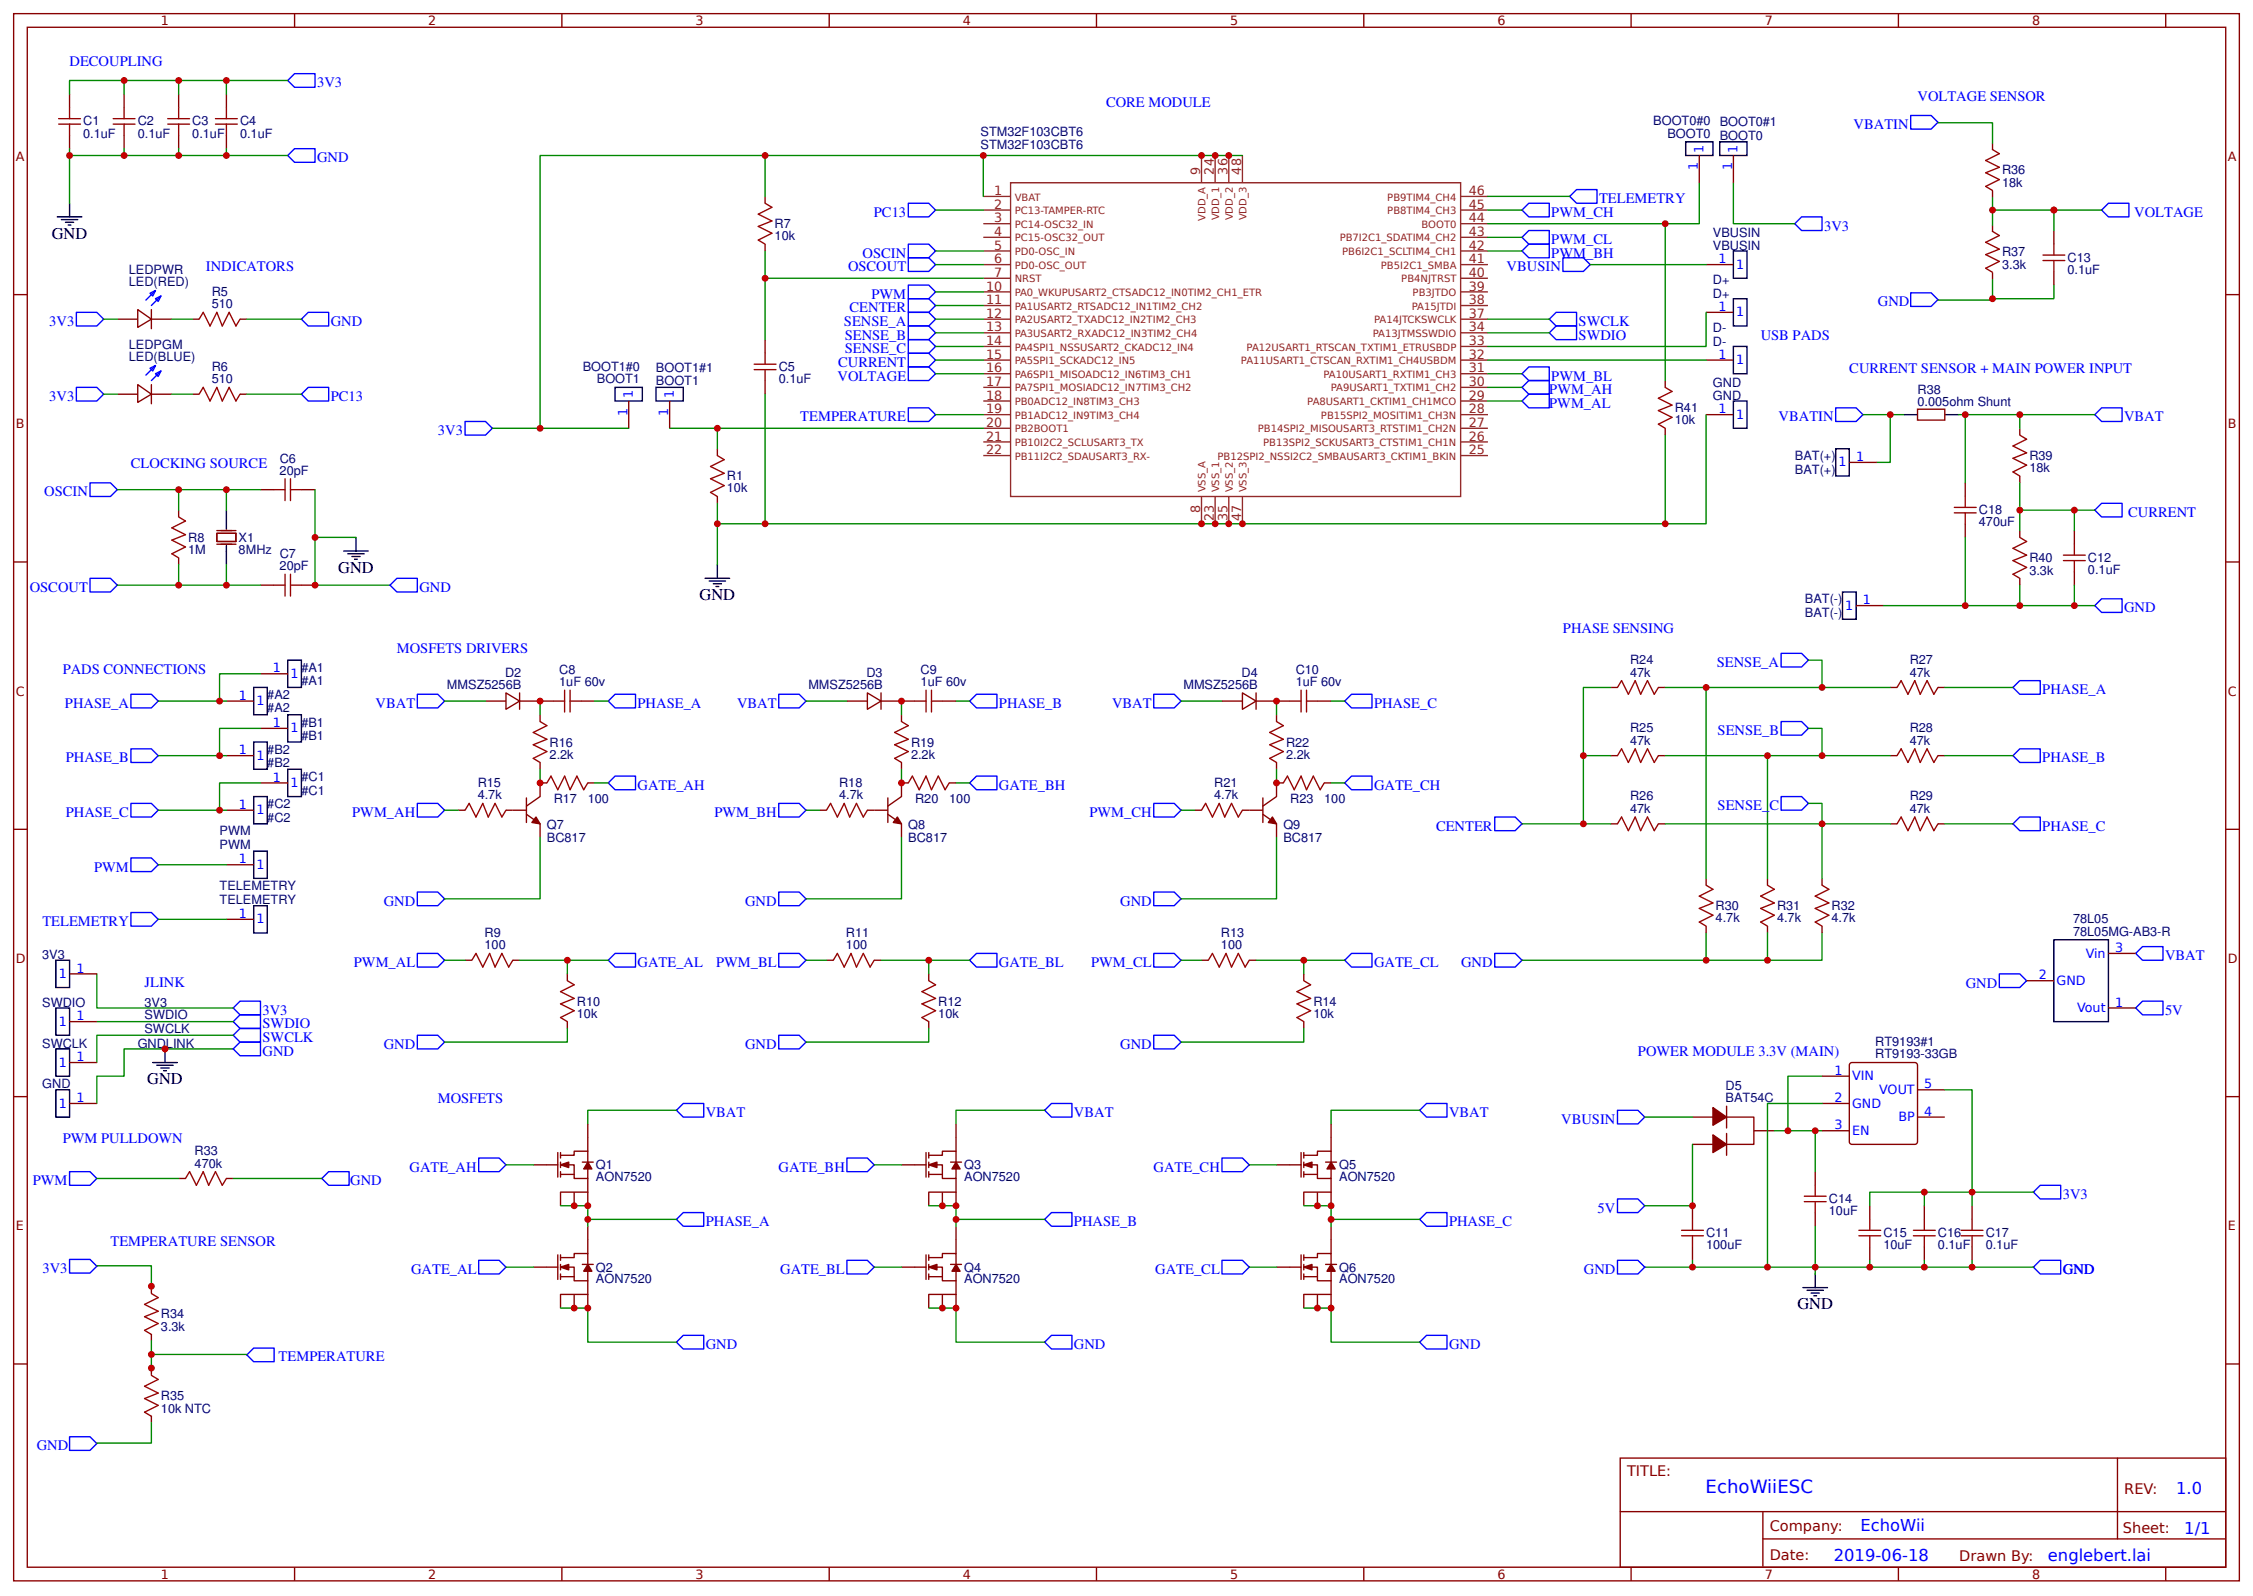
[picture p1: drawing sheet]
<svg xmlns="http://www.w3.org/2000/svg" width="437mm" height="310mm" viewBox="0 0 437 310" stroke-linecap="round" stroke-linejoin="round" font-family="sans-serif">
<defs><g id="words">
<text font-size="3.5" fill="#00f" x="330.9" y="289.6">EchoWiiESC</text>
<g font-size="3.2">
<text x="10.1" y="46.3">GND</text>
<text x="65.6" y="111.1">GND</text>
<text x="135.7" y="116.4">GND</text>
<text x="28.6" y="210.3">GND</text>
<text x="348.7" y="254">GND</text>
</g>
<g font-size="3.2" fill="#00f">
<text x="422.2" y="289.8">1.0</text>
<text x="361" y="297">EchoWii</text>
<text x="423.8" y="297.5">1/1</text>
<text x="355.8" y="302.8">2019-06-18</text>
<text x="397.3" y="302.7">englebert.lai</text>
</g>
<g font-size="2.8" fill="#00f">
<text x="13.5" y="12.9">DECOUPLING</text>
<text x="61.5" y="16.9">3V3</text>
<text x="214.6" y="20.7">CORE MODULE</text>
<text x="372" y="19.6">VOLTAGE SENSOR</text>
<text x="359.6" y="25">VBATIN</text>
<text x="61.5" y="31.5">GND</text>
<text x="310.2" y="39.4">TELEMETRY</text>
<text x="169.5" y="42.1">PC13</text>
<text x="301" y="47.4">PWM_CL</text>
<text x="301" y="42.1">PWM_CH</text>
<text x="353.9" y="44.7">3V3</text>
<text x="414.1" y="42.2">VOLTAGE</text>
<text x="40" y="52.5">INDICATORS</text>
<text x="164.5" y="52.7">OSCOUT</text>
<text x="167.3" y="50">OSCIN</text>
<text x="292.3" y="52.7">VBUSIN</text>
<text x="301" y="50">PWM_BH</text>
<text x="169.1" y="57.9">PWM</text>
<text x="364.3" y="59.4">GND</text>
<text x="9.6" y="63.2">3V3</text>
<text x="64.2" y="63.2">GND</text>
<text x="163.7" y="63.2">SENSE_A</text>
<text x="163.9" y="65.9">SENSE_B</text>
<text x="164.8" y="60.6">CENTER</text>
<text x="306.3" y="65.9">SWDIO</text>
<text x="306.3" y="63.2">SWCLK</text>
<text x="341.6" y="65.9">USB PADS</text>
<text x="162.6" y="71.2">CURRENT</text>
<text x="163.9" y="68.5">SENSE_C</text>
<text x="9.6" y="77.8">3V3</text>
<text x="64.2" y="77.8">PC13</text>
<text x="162.5" y="73.8">VOLTAGE</text>
<text x="300.6" y="76.5">PWM_AH</text>
<text x="301" y="73.8">PWM_BL</text>
<text x="358.8" y="72.3">CURRENT SENSOR + MAIN POWER INPUT</text>
<text x="155.3" y="81.8">TEMPERATURE</text>
<text x="300.6" y="79.1">PWM_AL</text>
<text x="345.1" y="81.8">VBATIN</text>
<text x="412.1" y="81.8">VBAT</text>
<text x="85" y="84.4">3V3</text>
<text x="25.4" y="90.8">CLOCKING SOURCE</text>
<text x="8.6" y="96.3">OSCIN</text>
<text x="412.9" y="100.4">CURRENT</text>
<text x="5.8" y="114.8">OSCOUT</text>
<text x="81.4" y="114.8">GND</text>
<text x="412.1" y="118.8">GND</text>
<text x="303.2" y="122.8">PHASE SENSING</text>
<text x="12.2" y="130.7">PADS CONNECTIONS</text>
<text x="77" y="126.7">MOSFETS DRIVERS</text>
<text x="333.1" y="129.4">SENSE_A</text>
<text x="12.6" y="137.3">PHASE_A</text>
<text x="72.9" y="137.3">VBAT</text>
<text x="123.7" y="137.3">PHASE_A</text>
<text x="143" y="137.3">VBAT</text>
<text x="193.8" y="137.3">PHASE_B</text>
<text x="215.8" y="137.3">VBAT</text>
<text x="266.6" y="137.3">PHASE_C</text>
<text x="396.2" y="134.7">PHASE_A</text>
<text x="333.2" y="142.6">SENSE_B</text>
<text x="12.8" y="147.9">PHASE_B</text>
<text x="396.2" y="147.9">PHASE_B</text>
<text x="123.7" y="153.2">GATE_AH</text>
<text x="193.8" y="153.2">GATE_BH</text>
<text x="266.6" y="153.2">GATE_CH</text>
<text x="12.8" y="158.5">PHASE_C</text>
<text x="68.3" y="158.5">PWM_AH</text>
<text x="138.6" y="158.5">PWM_BH</text>
<text x="211.4" y="158.5">PWM_CH</text>
<text x="278.6" y="161.1">CENTER</text>
<text x="333.2" y="157.2">SENSE_C</text>
<text x="396.2" y="161.1">PHASE_C</text>
<text x="18.3" y="169.1">PWM</text>
<text x="8.2" y="179.7">TELEMETRY</text>
<text x="74.4" y="175.7">GND</text>
<text x="144.6" y="175.7">GND</text>
<text x="217.3" y="175.7">GND</text>
<text x="28" y="191.4">JLINK</text>
<text x="68.6" y="187.6">PWM_AL</text>
<text x="123.7" y="187.6">GATE_AL</text>
<text x="138.9" y="187.6">PWM_BL</text>
<text x="193.8" y="187.6">GATE_BL</text>
<text x="211.7" y="187.6">PWM_CL</text>
<text x="266.6" y="187.6">GATE_CL</text>
<text x="283.5" y="187.6">GND</text>
<text x="381.4" y="191.6">GND</text>
<text x="420" y="186.3">VBAT</text>
<text x="50.9" y="196.9">3V3</text>
<text x="420" y="196.9">5V</text>
<text x="50.9" y="199.5">SWDIO</text>
<text x="50.9" y="202.1">SWCLK</text>
<text x="74.4" y="203.5">GND</text>
<text x="144.6" y="203.5">GND</text>
<text x="217.3" y="203.5">GND</text>
<text x="50.9" y="204.8">GND</text>
<text x="317.8" y="204.8">POWER MODULE 3.3V (MAIN)</text>
<text x="84.9" y="213.9">MOSFETS</text>
<text x="12.2" y="221.8">PWM PULLDOWN</text>
<text x="136.9" y="216.7">VBAT</text>
<text x="208.4" y="216.7">VBAT</text>
<text x="281.1" y="216.7">VBAT</text>
<text x="302.9" y="218">VBUSIN</text>
<text x="79.5" y="227.3">GATE_AH</text>
<text x="151" y="227.3">GATE_BH</text>
<text x="223.8" y="227.3">GATE_CH</text>
<text x="6.4" y="229.9">PWM</text>
<text x="68" y="229.9">GND</text>
<text x="400.2" y="232.6">3V3</text>
<text x="136.9" y="237.9">PHASE_A</text>
<text x="208.4" y="237.9">PHASE_B</text>
<text x="281.1" y="237.9">PHASE_C</text>
<text x="309.9" y="235.2">5V</text>
<text x="21.4" y="241.7">TEMPERATURE SENSOR</text>
<text x="8.2" y="246.9">3V3</text>
<text x="79.8" y="247.1">GATE_AL</text>
<text x="151.4" y="247.1">GATE_BL</text>
<text x="224.1" y="247.1">GATE_CL</text>
<text x="307.3" y="247.1">GND</text>
<text x="400.2" y="247.1">GND</text>
<text x="136.9" y="261.7">GND</text>
<text x="208.4" y="261.7">GND</text>
<text x="281.1" y="261.7">GND</text>
<text x="54.1" y="264">TEMPERATURE</text>
<text x="7.1" y="281.3">GND</text>
</g>
<g font-size="2.8" fill="#800">
<text x="315.6" y="286.3">TITLE:</text>
<text x="412.1" y="289.8">REV:</text>
<text x="343.3" y="296.9">Company:</text>
<text x="411.9" y="297.4">Sheet:</text>
<text x="343.3" y="302.7">Date:</text>
<text x="380.1" y="302.7">Drawn By:</text>
</g>
<g font-size="2.5" fill="#800">
<text x="31.2" y="4.9">1</text>
<text x="83.1" y="4.9">2</text>
<text x="134.9" y="4.9">3</text>
<text x="186.8" y="4.9">4</text>
<text x="238.7" y="4.9">5</text>
<text x="290.5" y="4.9">6</text>
<text x="342.4" y="4.9">7</text>
<text x="394.2" y="4.9">8</text>
<text x="3" y="31.2">A</text>
<text x="432.2" y="31.2">A</text>
<text x="3" y="83.1">B</text>
<text x="432.2" y="83.1">B</text>
<text x="3" y="134.9">C</text>
<text x="432.2" y="134.9">C</text>
<text x="3" y="186.8">D</text>
<text x="432.2" y="186.8">D</text>
<text x="3" y="238.7">E</text>
<text x="432.2" y="238.7">E</text>
<text x="31.2" y="306.3">1</text>
<text x="83.1" y="306.3">2</text>
<text x="134.9" y="306.3">3</text>
<text x="186.8" y="306.3">4</text>
<text x="238.7" y="306.3">5</text>
<text x="290.5" y="306.3">6</text>
<text x="342.4" y="306.3">7</text>
<text x="394.2" y="306.3">8</text>
</g>
<g font-size="2.5" fill="#000080">
<text x="16.1" y="26.7">0.1uF</text>
<text x="16.1" y="24.3">C1</text>
<text x="26.7" y="26.7">0.1uF</text>
<text x="26.7" y="24.3">C2</text>
<text x="37.3" y="26.7">0.1uF</text>
<text x="37.3" y="24.3">C3</text>
<text x="46.6" y="26.7">0.1uF</text>
<text x="46.6" y="24.3">C4</text>
<text x="190.2" y="28.8">STM32F103CBT6</text>
<text x="190.2" y="26.5">STM32F103CBT6</text>
<text x="320.7" y="24.3">BOOT0#0</text>
<text x="323.5" y="26.7">BOOT0</text>
<text x="333.6" y="24.5">BOOT0#1</text>
<text x="333.6" y="27.1">BOOT0</text>
<text x="388.4" y="33.8">R36</text>
<text x="388.4" y="36.2">18k</text>
<text x="150.3" y="46.6">10k</text>
<text x="150.3" y="44.2">R7</text>
<text x="332.3" y="45.9">VBUSIN</text>
<text x="25" y="53.2">LEDPWR</text>
<text x="332.3" y="48.6">VBUSIN</text>
<text x="388.4" y="52.1">3.3k</text>
<text x="388.4" y="49.7">R37</text>
<text x="401.1" y="53.2">0.1uF</text>
<text x="401.1" y="50.8">C13</text>
<text x="25" y="55.6">LED(RED)</text>
<text x="41.1" y="59.8">510</text>
<text x="41.1" y="57.4">R5</text>
<text x="332.3" y="57.8">D+</text>
<text x="332.3" y="55.2">D+</text>
<text x="332.3" y="64.4">D-</text>
<text x="25" y="70.1">LED(BLUE)</text>
<text x="25" y="67.7">LEDPGM</text>
<text x="41.1" y="71.9">R6</text>
<text x="113" y="72">BOOT1#0</text>
<text x="151.1" y="72">C5</text>
<text x="332.3" y="67.1">D-</text>
<text x="41.1" y="74.3">510</text>
<text x="115.8" y="74.3">BOOT1</text>
<text x="127.3" y="72.1">BOOT1#1</text>
<text x="127.3" y="74.7">BOOT1</text>
<text x="151.1" y="74.3">0.1uF</text>
<text x="332.3" y="77.7">GND</text>
<text x="332.3" y="75">GND</text>
<text x="372" y="76.5">R38</text>
<text x="324.9" y="82.3">10k</text>
<text x="324.9" y="79.9">R41</text>
<text x="372" y="78.7">0.005ohm Shunt</text>
<text x="54.3" y="89.7">C6</text>
<text x="348.2" y="89.3">BAT(+)</text>
<text x="393.7" y="89.2">R39</text>
<text x="54.3" y="92.1">20pF</text>
<text x="141" y="95.5">10k</text>
<text x="141" y="93.1">R1</text>
<text x="348.2" y="91.9">BAT(+)</text>
<text x="393.7" y="91.6">18k</text>
<text x="383.9" y="99.7">C18</text>
<text x="36.5" y="107.4">1M</text>
<text x="36.5" y="105">R8</text>
<text x="46.3" y="107.5">8MHz</text>
<text x="46.3" y="105.1">X1</text>
<text x="383.9" y="102.1">470uF</text>
<text x="54.3" y="110.6">20pF</text>
<text x="54.3" y="108.3">C7</text>
<text x="393.7" y="111.5">3.3k</text>
<text x="393.7" y="109.1">R40</text>
<text x="405.1" y="111.4">0.1uF</text>
<text x="405.1" y="109">C12</text>
<text x="350.2" y="119.7">BAT(-)</text>
<text x="350.2" y="117">BAT(-)</text>
<text x="58.5" y="130.3">#A1</text>
<text x="98" y="131.2">D2</text>
<text x="108.5" y="130.7">C8</text>
<text x="168.1" y="131.2">D3</text>
<text x="178.6" y="130.7">C9</text>
<text x="240.9" y="131.2">D4</text>
<text x="251.4" y="130.7">C10</text>
<text x="316.3" y="131.2">47k</text>
<text x="316.3" y="128.8">R24</text>
<text x="370.5" y="131.2">47k</text>
<text x="370.5" y="128.8">R27</text>
<text x="51.9" y="135.6">#A2</text>
<text x="58.5" y="132.9">#A1</text>
<text x="86.7" y="133.6">MMSZ5256B</text>
<text x="108.5" y="133.1">1uF 60v</text>
<text x="156.8" y="133.6">MMSZ5256B</text>
<text x="178.6" y="133.1">1uF 60v</text>
<text x="229.6" y="133.6">MMSZ5256B</text>
<text x="251.4" y="133.1">1uF 60v</text>
<text x="51.9" y="138.2">#A2</text>
<text x="58.5" y="143.5">#B1</text>
<text x="58.5" y="141.1">#B1</text>
<text x="316.3" y="142">R25</text>
<text x="370.5" y="142">R28</text>
<text x="51.9" y="146.2">#B2</text>
<text x="51.9" y="148.8">#B2</text>
<text x="106.6" y="147.2">2.2k</text>
<text x="106.6" y="144.8">R16</text>
<text x="176.7" y="147.2">2.2k</text>
<text x="176.7" y="144.8">R19</text>
<text x="249.5" y="147.2">2.2k</text>
<text x="249.5" y="144.8">R22</text>
<text x="316.3" y="144.5">47k</text>
<text x="370.5" y="144.5">47k</text>
<text x="58.5" y="151.4">#C1</text>
<text x="58.5" y="154.1">#C1</text>
<text x="92.7" y="155">4.7k</text>
<text x="92.7" y="152.6">R15</text>
<text x="107.4" y="155.7">R17</text>
<text x="114" y="155.7">100</text>
<text x="162.8" y="155">4.7k</text>
<text x="162.8" y="152.6">R18</text>
<text x="177.5" y="155.7">R20</text>
<text x="184.1" y="155.7">100</text>
<text x="235.6" y="155">4.7k</text>
<text x="235.6" y="152.6">R21</text>
<text x="250.3" y="155.7">R23</text>
<text x="256.9" y="155.7">100</text>
<text x="316.3" y="155.3">R26</text>
<text x="370.5" y="155.3">R29</text>
<text x="51.9" y="156.7">#C2</text>
<text x="51.9" y="159.4">#C2</text>
<text x="106.1" y="160.7">Q7</text>
<text x="176.2" y="160.7">Q8</text>
<text x="249" y="160.7">Q9</text>
<text x="316.3" y="157.7">47k</text>
<text x="370.5" y="157.7">47k</text>
<text x="42.6" y="164.7">PWM</text>
<text x="42.6" y="162.1">PWM</text>
<text x="106.1" y="163.4">BC817</text>
<text x="176.2" y="163.4">BC817</text>
<text x="249" y="163.4">BC817</text>
<text x="42.6" y="172.6">TELEMETRY</text>
<text x="42.6" y="175.3">TELEMETRY</text>
<text x="332.8" y="178.9">4.7k</text>
<text x="332.8" y="176.5">R30</text>
<text x="344.8" y="178.9">4.7k</text>
<text x="344.8" y="176.5">R31</text>
<text x="355.3" y="178.9">4.7k</text>
<text x="355.3" y="176.5">R32</text>
<text x="402.2" y="179.1">78L05</text>
<text x="94" y="184.2">100</text>
<text x="94" y="181.7">R9</text>
<text x="164.1" y="184.2">100</text>
<text x="164.1" y="181.7">R11</text>
<text x="236.9" y="184.2">100</text>
<text x="236.9" y="181.7">R13</text>
<text x="402.2" y="181.5">78L05MG-AB3-R</text>
<text x="8.2" y="186.1">3V3</text>
<text x="8.2" y="195.4">SWDIO</text>
<text x="28" y="195.4">3V3</text>
<text x="28" y="197.7">SWDIO</text>
<text x="111.9" y="197.5">10k</text>
<text x="111.9" y="195.1">R10</text>
<text x="182" y="197.5">10k</text>
<text x="182" y="195.1">R12</text>
<text x="254.8" y="197.5">10k</text>
<text x="254.8" y="195.1">R14</text>
<text x="8.2" y="203.3">SWCLK</text>
<text x="26.7" y="203.3">GNDLINK</text>
<text x="28" y="200.4">SWCLK</text>
<text x="363.8" y="202.9">RT9193#1</text>
<text x="363.8" y="205.3">RT9193-33GB</text>
<text x="8.2" y="211">GND</text>
<text x="334.8" y="213.8">BAT54C</text>
<text x="334.8" y="211.4">D5</text>
<text x="37.8" y="224.1">R33</text>
<text x="37.8" y="226.5">470k</text>
<text x="115.6" y="226.8">Q1</text>
<text x="187.1" y="226.8">Q3</text>
<text x="259.8" y="226.8">Q5</text>
<text x="115.6" y="229">AON7520</text>
<text x="187.1" y="229">AON7520</text>
<text x="259.8" y="229">AON7520</text>
<text x="354.8" y="233.4">C14</text>
<text x="331" y="240">C11</text>
<text x="354.8" y="235.7">10uF</text>
<text x="365.4" y="240">C15</text>
<text x="376" y="240">C16</text>
<text x="385.2" y="240">C17</text>
<text x="331" y="242.4">100uF</text>
<text x="365.4" y="242.4">10uF</text>
<text x="376" y="242.4">0.1uF</text>
<text x="385.2" y="242.4">0.1uF</text>
<text x="115.6" y="248.9">AON7520</text>
<text x="115.6" y="246.7">Q2</text>
<text x="187.1" y="248.9">AON7520</text>
<text x="187.1" y="246.7">Q4</text>
<text x="259.8" y="248.9">AON7520</text>
<text x="259.8" y="246.7">Q6</text>
<text x="31.2" y="255.7">R34</text>
<text x="31.2" y="258.1">3.3k</text>
<text x="31.2" y="274">10k NTC</text>
<text x="31.2" y="271.6">R35</text>
</g>
<g font-size="2.5" fill="#00f">
<text x="330.5" y="29.6" transform="rotate(-90 330.5 29.6)">1</text>
<text x="337.1" y="29.6" transform="rotate(-90 337.1 29.6)">1</text>
<text x="329.4" y="33.1" transform="rotate(-90 329.4 33.1)">1</text>
<text x="336" y="33.1" transform="rotate(-90 336 33.1)">1</text>
<text x="333.4" y="51.1">1</text>
<text x="336.8" y="52.1">1</text>
<text x="333.4" y="60.3">1</text>
<text x="336.8" y="61.4">1</text>
<text x="333.4" y="69.6">1</text>
<text x="336.8" y="70.6">1</text>
<text x="122.8" y="77.3" transform="rotate(-90 122.8 77.3)">1</text>
<text x="130.7" y="77.3" transform="rotate(-90 130.7 77.3)">1</text>
<text x="121.7" y="80.7" transform="rotate(-90 121.7 80.7)">1</text>
<text x="129.6" y="80.7" transform="rotate(-90 129.6 80.7)">1</text>
<text x="333.4" y="80.2">1</text>
<text x="336.8" y="81.2">1</text>
<text x="360.1" y="89.4">1</text>
<text x="356.7" y="90.5">1</text>
<text x="358" y="118.3">1</text>
<text x="361.4" y="117.2">1</text>
<text x="52.9" y="130.4">1</text>
<text x="56.4" y="131.5">1</text>
<text x="46.3" y="135.7">1</text>
<text x="49.7" y="136.8">1</text>
<text x="52.9" y="141">1</text>
<text x="56.4" y="142.1">1</text>
<text x="46.3" y="146.3">1</text>
<text x="49.7" y="147.4">1</text>
<text x="52.9" y="151.6">1</text>
<text x="56.4" y="152.7">1</text>
<text x="46.3" y="156.9">1</text>
<text x="49.7" y="158">1</text>
<text x="46.3" y="167.5">1</text>
<text x="49.7" y="168.5">1</text>
<text x="46.3" y="178.1">1</text>
<text x="49.7" y="179.1">1</text>
<text x="404.6" y="185.7">Vin</text>
<text x="410.4" y="184.7">3</text>
<text x="11.4" y="189.7">1</text>
<text x="14.8" y="188.6">1</text>
<text x="395.6" y="190">2</text>
<text x="399" y="191">GND</text>
<text x="14.8" y="197.9">1</text>
<text x="403" y="196.3">Vout</text>
<text x="410.4" y="195.3">1</text>
<text x="11.4" y="199">1</text>
<text x="11.4" y="206.9">1</text>
<text x="14.8" y="205.8">1</text>
<text x="355.9" y="208.5">1</text>
<text x="359.3" y="209.6">VIN</text>
<text x="11.4" y="214.8">1</text>
<text x="14.8" y="213.8">1</text>
<text x="355.9" y="213.8">2</text>
<text x="359.3" y="214.8">GND</text>
<text x="364.6" y="212.2">VOUT</text>
<text x="373.3" y="211.1">5</text>
<text x="355.9" y="219.1">3</text>
<text x="359.3" y="220.1">EN</text>
<text x="368.3" y="217.5">BP</text>
<text x="373.3" y="216.4">4</text>
</g>
<g font-size="2.5" fill="#8d2323">
<text x="232.8" y="33.9" transform="rotate(-90 232.8 33.9)">9</text>
<text x="235.5" y="33.9" transform="rotate(-90 235.5 33.9)">24</text>
<text x="238.1" y="33.9" transform="rotate(-90 238.1 33.9)">36</text>
<text x="240.8" y="33.9" transform="rotate(-90 240.8 33.9)">48</text>
<text x="192.9" y="37.8">1</text>
<text x="192.9" y="40.5">2</text>
<text x="285" y="40.5">45</text>
<text x="285" y="37.8">46</text>
<text x="192.9" y="43.1">3</text>
<text x="192.9" y="45.8">4</text>
<text x="285" y="45.8">43</text>
<text x="285" y="43.1">44</text>
<text x="192.9" y="48.4">5</text>
<text x="192.9" y="51.1">6</text>
<text x="192.9" y="53.7">7</text>
<text x="285" y="53.7">40</text>
<text x="285" y="51.1">41</text>
<text x="285" y="48.4">42</text>
<text x="191.3" y="56.4">10</text>
<text x="191.3" y="59">11</text>
<text x="285" y="59">38</text>
<text x="285" y="56.4">39</text>
<text x="191.3" y="61.6">12</text>
<text x="191.3" y="64.3">13</text>
<text x="285" y="64.3">34</text>
<text x="285" y="61.6">37</text>
<text x="191.3" y="66.9">14</text>
<text x="191.3" y="69.6">15</text>
<text x="285" y="69.6">32</text>
<text x="285" y="66.9">33</text>
<text x="191.3" y="72.2">16</text>
<text x="191.3" y="74.9">17</text>
<text x="191.3" y="77.5">18</text>
<text x="285" y="74.9">30</text>
<text x="285" y="72.2">31</text>
<text x="285" y="77.5">29</text>
<text x="191.3" y="82.8">20</text>
<text x="191.3" y="80.2">19</text>
<text x="285" y="82.8">27</text>
<text x="285" y="80.2">28</text>
<text x="191.3" y="85.5">21</text>
<text x="191.3" y="88.1">22</text>
<text x="285" y="88.1">25</text>
<text x="285" y="85.5">26</text>
<text x="232.8" y="99.5" transform="rotate(-90 232.8 99.5)">8</text>
<text x="235.5" y="101" transform="rotate(-90 235.5 101)">23</text>
<text x="238.1" y="101" transform="rotate(-90 238.1 101)">35</text>
<text x="240.8" y="101" transform="rotate(-90 240.8 101)">47</text>
</g>
<g font-size="1.9" fill="#8d2323">
<text x="196.8" y="38.9">VBAT</text>
<text x="196.8" y="41.5">PC13-TAMPER-RTC</text>
<text x="269.1" y="41.5">PB8TIM4_CH3</text>
<text x="269.1" y="38.9">PB9TIM4_CH4</text>
<text x="196.8" y="44.2">PC14-OSC32_IN</text>
<text x="196.8" y="46.8">PC15-OSC32_OUT</text>
<text x="233.9" y="42.9" transform="rotate(-90 233.9 42.9)">VDD_A</text>
<text x="236.5" y="42.8" transform="rotate(-90 236.5 42.8)">VDD_1</text>
<text x="239.2" y="42.8" transform="rotate(-90 239.2 42.8)">VDD_2</text>
<text x="241.8" y="42.8" transform="rotate(-90 241.8 42.8)">VDD_3</text>
<text x="259.9" y="46.8">PB7I2C1_SDATIM4_CH2</text>
<text x="275.8" y="44.2">BOOT0</text>
<text x="196.8" y="49.5">PD0-OSC_IN</text>
<text x="196.8" y="52.1">PD0-OSC_OUT</text>
<text x="260.4" y="49.5">PB6I2C1_SCLTIM4_CH1</text>
<text x="267.9" y="52.1">PB5I2C1_SMBA</text>
<text x="196.8" y="54.8">NRST</text>
<text x="196.8" y="57.4">PA0_WKUPUSART2_CTSADC12_IN0TIM2_CH1_ETR</text>
<text x="271.9" y="54.8">PB4NJTRST</text>
<text x="274.1" y="57.4">PB3JTDO</text>
<text x="196.8" y="60.1">PA1USART2_RTSADC12_IN1TIM2_CH2</text>
<text x="196.8" y="62.7">PA2USART2_TXADC12_IN2TIM2_CH3</text>
<text x="196.8" y="65.4">PA3USART2_RXADC12_IN3TIM2_CH4</text>
<text x="266.3" y="65.4">PA13JTMSSWDIO</text>
<text x="266.6" y="62.7">PA14JTCKSWCLK</text>
<text x="273.9" y="60.1">PA15JTDI</text>
<text x="196.8" y="68">PA4SPI1_NSSUSART2_CKADC12_IN4</text>
<text x="196.8" y="70.6">PA5SPI1_SCKADC12_IN5</text>
<text x="240.7" y="70.6">PA11USART1_CTSCAN_RXTIM1_CH4USBDM</text>
<text x="241.9" y="68">PA12USART1_RTSCAN_TXTIM1_ETRUSBDP</text>
<text x="196.8" y="73.3">PA6SPI1_MISOADC12_IN6TIM3_CH1</text>
<text x="196.8" y="75.9">PA7SPI1_MOSIADC12_IN7TIM3_CH2</text>
<text x="256.8" y="73.3">PA10USART1_RXTIM1_CH3</text>
<text x="258.2" y="75.9">PA9USART1_TXTIM1_CH2</text>
<text x="196.8" y="83.9">PB2BOOT1</text>
<text x="196.8" y="78.6">PB0ADC12_IN8TIM3_CH3</text>
<text x="196.8" y="81.2">PB1ADC12_IN9TIM3_CH4</text>
<text x="244" y="83.9">PB14SPI2_MISOUSART3_RTSTIM1_CH2N</text>
<text x="253.6" y="78.6">PA8USART1_CKTIM1_CH1MCO</text>
<text x="256.3" y="81.2">PB15SPI2_MOSITIM1_CH3N</text>
<text x="196.8" y="86.5">PB10I2C2_SCLUSART3_TX</text>
<text x="196.8" y="89.2">PB11I2C2_SDAUSART3_RX-</text>
<text x="236.2" y="89.2">PB12SPI2_NSSI2C2_SMBAUSART3_CKTIM1_BKIN</text>
<text x="245.1" y="86.5">PB13SPI2_SCKUSART3_CTSTIM1_CH1N</text>
<text x="233.9" y="95.5" transform="rotate(-90 233.9 95.5)">VSS_A</text>
<text x="236.5" y="95.5" transform="rotate(-90 236.5 95.5)">VSS_1</text>
<text x="239.2" y="95.5" transform="rotate(-90 239.2 95.5)">VSS_2</text>
<text x="241.8" y="95.5" transform="rotate(-90 241.8 95.5)">VSS_3</text>
</g>
</g></defs>
<g fill="none" stroke="#800" stroke-width=".26">
<path d="M2.6 2.6h431.8v304.1h-431.8zM5.3 5.3h426.5v298.7h-426.5zM13.5 18.3v2.6M24.1 18.3v2.6M34.7 18.3v2.6M43.9 18.3v2.6M57.1 2.6v2.7M109 2.6v2.7M160.9 2.6v2.7M212.7 2.6v2.7M264.6 2.6v2.7M316.4 2.6v2.7"/>
<path d="M368.3 2.6v2.7M420.2 2.6v2.7M13.5 26.2v2.6M24.1 26.2v2.6M34.7 26.2v2.6M43.9 26.2v2.6M148.4 38.1v1.3M329.7 30.2v5.3M336.3 30.2v5.3M386.6 27.8v1.3M386.6 37v1.4M2.6 57.1h2.7"/>
<path d="M148.4 47.4v1.3M331 51.3h5.3M386.6 43.7v1.3M386.6 52.9v1.3M398.5 44.7v2.7M398.5 52.7v2.6M431.8 57.1h2.6M22.8 61.9h3.9M22.8 76.5h3.9M26.7 60.1l2.7 1.8-2.7 1.6zM26.7 74.6l2.7 1.9-2.7 1.6zM29.4 61.9h3.9"/>
<path d="M29.4 60.1v3.7M29.4 74.6v3.7M29.4 76.5h3.9M37.3 61.9h1.3M37.3 76.5h1.3M46.6 61.9h1.3M46.6 76.5h1.3M122 77.8v5.3M129.9 77.8v5.3M148.4 65.9v2.6M148.4 73.8v2.7M323.1 73.8v1.3"/>
<path d="M331 60.6h5.3M331 69.8h5.3M372 79.4h5.3v2.1h-5.3zM34.7 99v1.3M50.5 95h2.7M58.5 95h2.6M139.2 87v1.4M139.2 96.3v1.3M323.1 83.1v1.3M331 80.4h5.3M358.8 89.7h5.3M381.3 93.7v2.6"/>
<path d="M391.8 83.1v1.3M391.8 92.3v1.4M2.6 109h2.7M34.7 108.2v1.3M42.1 103.5h3.7v1.5h-3.7zM42.1 105.6h3.7M42.1 102.9h3.7M50.5 113.5h2.7M58.5 113.5h2.6M360.1 117.5h5.3M381.3 101.6v2.6M391.8 102.9v1.3"/>
<path d="M391.8 112.2v1.3M402.4 102.9v2.7M402.4 110.9v2.6M431.8 109h2.6M43.9 136h5.3M50.5 130.7h5.3M94.2 136h4M98.2 134.4l2.6 1.6-2.6 1.6zM100.8 136h6.6M100.8 134.4v3.2M104.8 138.6v1.4M112.7 136h2.7"/>
<path d="M164.3 136h4M168.3 134.4l2.6 1.6-2.6 1.6zM170.9 136h6.6M170.9 134.4v3.2M174.9 138.6v1.4M182.8 136h2.7M237.1 136h3.9M241 134.4l2.7 1.6-2.7 1.6zM243.7 136h6.6M243.7 134.4v3.2M247.6 138.6v1.4M255.6 136h2.6"/>
<path d="M312.5 133.3h1.3M321.7 133.3h1.4M366.7 133.3h1.3M376 133.3h1.3M43.9 157.2h5.3M43.9 146.6h5.3M50.5 151.9h5.3M50.5 141.3h5.3M88.9 157.2h1.3M98.2 157.2h3.9M102.1 158l2.7 1.8v2.7M102.1 154.8v4.7"/>
<path d="M104.8 147.9v1.3M106.1 151.9h-1.3v2.6l-2.7 1.9M114 151.9h1.4M159 157.2h1.3M168.3 157.2h3.9M172.2 158l2.7 1.8v2.7M172.2 154.8v4.7M174.9 147.9v1.3M176.2 151.9h-1.3v2.6l-2.7 1.9M184.1 151.9h1.4M231.8 157.2h1.3M241 157.2h4"/>
<path d="M245 158l2.6 1.8v2.7M245 154.8v4.7M247.6 147.9v1.3M249 151.9h-1.4v2.6l-2.6 1.9M256.9 151.9h1.3M312.5 146.6h1.3M312.5 159.8h1.3M321.7 146.6h1.4M321.7 159.8h1.4M366.7 146.6h1.3M366.7 159.8h1.3M376 146.6h1.3"/>
<path d="M376 159.8h1.3M2.6 160.9h2.7M43.9 167.7h5.3M43.9 178.3h5.3M331 170.4v1.3M331 179.7v1.3M342.9 170.4v1.3M342.9 179.7v1.3M353.5 170.4v1.3M353.5 179.7v1.3M431.8 160.9h2.6M13.5 188.9h5.3"/>
<path d="M13.5 198.2h5.3M90.2 186.3h1.3M99.5 186.3h1.3M110.1 188.9v1.3M110.1 198.2v1.3M160.3 186.3h1.4M169.6 186.3h1.3M180.2 188.9v1.3M180.2 198.2v1.3M233.1 186.3h1.3M242.4 186.3h1.3M252.9 188.9v1.3"/>
<path d="M252.9 198.2v1.3M393.2 190.2h5.3M409 195.5h5.3M409 184.9h5.3M2.6 212.7h2.7M13.5 214h5.3M13.5 206.1h5.3M114 218v5.3M185.5 218v5.3M258.2 218v5.3M328.3 216.7h4M335 216.7h5.3v5.3h-5.3"/>
<path d="M335 214.6v4.2M335 219.9v4.2M340.3 219.3h3.9M353.5 219.3h5.3M353.5 208.8h5.3M353.5 214h5.3M359 206.2l12.5-.1 .4 .3 .1 15.1-.3 .4-12.4 .1-.5-.3v-15.1zM372 216.7h5.3M372 211.4h5.3M431.8 212.7h2.6M34.7 228.6h1.3M43.9 228.6h1.3"/>
<path d="M103.5 226h4.7M108.2 223.6v4.7M108.7 224.1h2.7v-.8h2.6v2.1M108.7 226h2.7v2.6h2.6v-1.9M108.7 227.8h2.7M108.7 223.6v1M108.7 225.4v1.1M108.7 227.3v1M111.4 231.2v2.7M113 225.4h2.1M114 228.6v5.3M114 237.9v5.3"/>
<path d="M114 231.2h-5.3v2.7M174.9 226h4.8M179.7 223.6v4.7M180.2 224.1h2.6v-.8h2.7v2.1M180.2 226h2.6v2.6h2.7v-1.9M180.2 227.8h2.6M180.2 223.6v1M180.2 225.4v1.1M180.2 227.3v1M182.8 231.2v2.7M184.4 225.4h2.1M185.5 231.2h-5.3v2.7"/>
<path d="M185.5 228.6v5.3M185.5 237.9v5.3M247.6 226h4.8M252.4 223.6v4.7M252.9 224.1h2.7v-.8h2.6v2.1M252.9 226h2.7v2.6h2.6v-1.9M252.9 227.8h2.7M252.9 223.6v1M252.9 225.4v1.1M252.9 227.3v1M255.6 231.2v2.7M257.2 225.4h2.1"/>
<path d="M258.2 231.2h-5.3v2.7M258.2 228.6v5.3M258.2 237.9v5.3M328.3 222h4M328.3 233.9v2.6M352.2 227.3v2.6M352.2 235.2v2.7M362.7 233.9v2.6M373.3 233.9v2.6M382.6 233.9v2.6M29.4 249.5v1.3M29.4 258.8v1.3"/>
<path d="M103.5 245.8h4.7M108.2 243.4v4.8M108.7 243.9h2.7v-.7h2.6v2.1M108.7 245.8h2.7v2.6h2.6v-1.8M108.7 243.4v1.1M108.7 245.3v1M108.7 247.1v1.1M108.7 247.6h2.7M111.4 251.1v2.6M113 245.3h2.1M114 248.4v5.3M114 251.1h-5.3v2.6"/>
<path d="M174.9 245.8h4.8M179.7 243.4v4.8M180.2 243.9h2.6v-.7h2.7v2.1M180.2 245.8h2.6v2.6h2.7v-1.8M180.2 247.6h2.6M180.2 243.4v1.1M180.2 245.3v1M180.2 247.1v1.1M182.8 251.1v2.6M184.4 245.3h2.1M185.5 251.1h-5.3v2.6M185.5 248.4v5.3"/>
<path d="M247.6 245.8h4.8M252.4 243.4v4.8M252.9 243.9h2.7v-.7h2.6v2.1M252.9 245.8h2.7v2.6h2.6v-1.8M252.9 247.6h2.7M252.9 243.4v1.1M252.9 245.3v1M252.9 247.1v1.1M255.6 251.1v2.6M257.2 245.3h2.1M258.2 251.1h-5.3v2.6M258.2 248.4v5.3"/>
<path d="M328.3 241.8v2.7M362.7 241.8v2.7M373.3 241.8v2.7M382.6 241.8v2.7M2.6 264.6h2.7M29.4 265.4v1.3M29.4 274.6v1.4M431.8 264.6h2.6M314.3 282.8h117.5v21.2h-117.5zM314.4 293.2h117.3M342 298.5h89.7M342 293.2v10.6"/>
<path d="M410.8 282.9v15.6M57.1 304v2.7M109 304v2.7M160.9 304v2.7M212.7 304v2.7M264.6 304v2.7M316.4 304v2.7M368.3 304v2.7M420.2 304v2.7"/>
</g>
<g fill="none" stroke="#00f" stroke-width=".26">
<path d="M57.1 14.3h4v2.6h-4l-1.3-1.3zM57.1 28.8h4v2.7h-4l-1.3-1.3zM176.2 39.4h4l1.3 1.3-1.3 1.4h-4zM296.6 39.4h4v2.7h-4l-1.3-1.4zM305.9 36.8h3.9v2.6h-3.9l-1.4-1.3zM370.7 22.4h3.9l1.4 1.3-1.4 1.3h-3.9zM409 39.4h4v2.7h-4l-1.3-1.4zM29.1 56.9l1.1-.5-.6 1zM30.2 57.9l1-.5-.5 1.1zM30.2 56.4l-1.9 1.8M31.2 57.4l-1.8 1.9M176.2 47.4h4l1.3 1.3-1.3 1.3h-4z"/>
<path d="M176.2 50h4l1.3 1.3-1.3 1.4h-4zM176.2 55.3h4l1.3 1.3-1.3 1.3h-4zM176.2 57.9h4l1.3 1.4-1.3 1.3h-4zM296.6 47.4h4v2.6h-4l-1.3-1.3zM296.6 44.7h4v2.7h-4l-1.3-1.4zM303.2 50h4l1.3 1.3-1.3 1.4h-4zM349.5 42.1h4v2.6h-4l-1.3-1.3zM370.7 56.8h3.9l1.4 1.3-1.4 1.3h-3.9zM14.8 60.6h4l1.3 1.3-1.3 1.3h-4zM14.8 75.1h4l1.3 1.4-1.3 1.3h-4zM29.1 71.4l1.1-.5-.6 1.1zM30.2 72.5l1-.5-.5 1z"/>
<path d="M30.2 70.9l-1.9 1.9M31.2 72l-1.8 1.8M59.8 60.6h4v2.6h-4l-1.3-1.3zM59.8 75.1h4v2.7h-4l-1.3-1.3zM176.2 60.6h4l1.3 1.3-1.3 1.3h-4zM176.2 63.2h4l1.3 1.4-1.3 1.3h-4zM176.2 79.1h4l1.3 1.3-1.3 1.4h-4zM176.2 65.9h4l1.3 1.3-1.3 1.3h-4zM176.2 68.5h4l1.3 1.3-1.3 1.4h-4zM176.2 71.2h4l1.3 1.3-1.3 1.3h-4zM296.6 76.5h4v2.6h-4l-1.3-1.3zM296.6 73.8h4v2.7h-4l-1.3-1.4z"/>
<path d="M296.6 71.2h4v2.6h-4l-1.3-1.3zM301.9 63.2h4v2.7h-4l-1.3-1.3zM301.9 60.6h4v2.6h-4l-1.3-1.3zM356.1 79.1h4l1.3 1.3-1.3 1.4h-4zM407.7 79.1h4v2.7h-4l-1.3-1.4zM17.5 93.7h3.9l1.4 1.3-1.4 1.3h-3.9zM90.2 81.8h4l1.3 1.3-1.3 1.3h-4zM407.7 97.6h4v2.7h-4l-1.3-1.3zM17.5 112.2h3.9l1.4 1.3-1.4 1.3h-3.9zM77 112.2h4v2.6h-4l-1.3-1.3zM407.7 116.2h4v2.6h-4l-1.3-1.3zM25.4 134.7h4l1.3 1.3-1.3 1.3h-4z"/>
<path d="M81 134.7h3.9l1.4 1.3-1.4 1.3h-3.9zM119.3 134.7h4v2.6h-4l-1.3-1.3zM151.1 134.7h3.9l1.4 1.3-1.4 1.3h-3.9zM188.1 136l1.3-1.3h4v2.6h-4zM223.8 134.7h4l1.3 1.3-1.3 1.3h-4zM262.2 134.7h4v2.6h-4l-1.3-1.3zM345.5 126.7h4l1.3 1.4-1.3 1.3h-4zM345.5 140h4l1.3 1.3-1.3 1.3h-4zM391.8 132h4v2.7h-4l-1.3-1.4zM25.4 145.3h4l1.3 1.3-1.3 1.3h-4zM25.4 155.8h4l1.3 1.4-1.3 1.3h-4zM81 155.8h3.9l1.4 1.4-1.4 1.3h-3.9z"/>
<path d="M119.3 150.5h4v2.7h-4l-1.3-1.3zM151.1 155.8h3.9l1.4 1.4-1.4 1.3h-3.9zM188.1 151.9l1.3-1.4h4v2.7h-4zM223.8 155.8h4l1.3 1.4-1.3 1.3h-4zM262.2 150.5h4v2.7h-4l-1.3-1.3zM290 158.5h4l1.3 1.3-1.3 1.3h-4zM345.5 154.5h4l1.3 1.3-1.3 1.4h-4zM391.8 145.3h4v2.6h-4l-1.3-1.3zM391.8 158.5h4v2.6h-4l-1.3-1.3zM25.4 166.4h4l1.3 1.3-1.3 1.4h-4zM25.4 177h4l1.3 1.3-1.3 1.4h-4zM81 173h3.9l1.4 1.4-1.4 1.3h-3.9z"/>
<path d="M151.1 173h3.9l1.4 1.4-1.4 1.3h-3.9zM223.8 173h4l1.3 1.4-1.3 1.3h-4zM46.6 196.8h3.9v2.7h-3.9l-1.4-1.3zM46.6 199.5h3.9v2.6h-3.9l-1.4-1.3zM46.6 194.2h3.9v2.6h-3.9l-1.4-1.3zM81 184.9h3.9l1.4 1.4-1.4 1.3h-3.9zM119.3 184.9h4v2.7h-4l-1.3-1.3zM151.1 184.9h3.9l1.4 1.4-1.4 1.3h-3.9zM189.4 184.9h4v2.7h-4l-1.3-1.3zM223.8 184.9h4l1.3 1.4-1.3 1.3h-4zM262.2 184.9h4v2.7h-4l-1.3-1.3zM290 184.9h4l1.3 1.4-1.3 1.3h-4z"/>
<path d="M387.9 188.9h3.9l1.4 1.3-1.4 1.4h-3.9zM415.7 183.6h3.9v2.7h-3.9l-1.4-1.4zM415.7 194.2h3.9v2.6h-3.9l-1.4-1.3zM46.6 202.1h3.9v2.7h-3.9l-1.4-1.3zM81 200.8h3.9l1.4 1.3-1.4 1.4h-3.9zM132.6 214h3.9v2.7h-3.9l-1.4-1.3zM151.1 200.8h3.9l1.4 1.3-1.4 1.4h-3.9zM204 214h4v2.7h-4l-1.3-1.3zM223.8 200.8h4l1.3 1.3-1.3 1.4h-4zM275.4 215.4l1.4-1.4h3.9v2.7h-3.9zM313.8 215.4h4l1.3 1.3-1.3 1.3h-4zM13.5 227.3h4l1.3 1.3-1.3 1.3h-4z"/>
<path d="M63.8 227.3h3.9v2.6h-3.9l-1.4-1.3zM92.9 224.6h3.9l1.4 1.4-1.4 1.3h-3.9zM132.6 235.2h3.9v2.7h-3.9l-1.4-1.4zM164.3 224.6h4l1.3 1.4-1.3 1.3h-4zM204 235.2h4v2.7h-4l-1.3-1.4zM237.1 224.6h3.9l1.4 1.4-1.4 1.3h-3.9zM275.4 236.5l1.4-1.3h3.9v2.7h-3.9zM313.8 232.6h4l1.3 1.3-1.3 1.3h-4zM395.8 229.9h4v2.7h-4l-1.3-1.4zM13.5 244.3h4l1.3 1.3-1.3 1.3h-4zM92.9 244.5h3.9l1.4 1.3-1.4 1.3h-3.9zM164.3 244.5h4l1.3 1.3-1.3 1.3h-4z"/>
<path d="M237.1 244.5h3.9l1.4 1.3-1.4 1.3h-3.9zM276.8 259h3.9v2.7h-3.9l-1.4-1.4zM313.8 244.5h4l1.3 1.3-1.3 1.3h-4zM395.8 244.5h4v2.6h-4l-1.3-1.3zM13.5 278.7h4l1.3 1.3-1.3 1.3h-4zM49.2 261.5h4v2.6h-4l-1.3-1.3zM131.2 260.3l1.4-1.3h3.9v2.7h-3.9zM202.7 260.3l1.3-1.3h4v2.7h-4z"/>
</g>
<g fill="none" stroke="#a00000" stroke-width=".26">
<path d="M11.4 24.1h4.2M11.4 23h4.2M13.5 20.9v2.1M13.5 24.1v2.1M22 24.1h4.2M22 23h4.2M24.1 20.9v2.1M24.1 24.1v2.1M32.5 24.1h4.3M32.5 23h4.3M34.7 20.9v2.1M34.7 24.1v2.1"/>
<path d="M41.8 24.1h4.2M41.8 23h4.2M43.9 20.9v2.1M43.9 24.1v2.1M148.4 39.4l1.4 .8-2.7 1.3 2.7 1.4-2.7 1 2.7 1.3-2.7 1.4 1.3 .8M386.6 29l1.3 .8-2.7 1.3 2.7 1.4-2.7 1 2.7 1.3-2.7 1.4 1.4 .8M386.6 44.9l1.3 .8-2.7 1.3 2.7 1.3-2.7 1.1 2.7 1.3-2.7 1.3 1.4 .8M396.3 50.5h4.3M396.3 49.5h4.3M398.5 47.4v2.1M398.5 50.5v2.2M38.6 61.9l.8-1.3 1.3 2.6 1.4-2.6 1 2.6 1.3-2.6 1.4 2.6 .8-1.3"/>
<path d="M38.6 76.5l.8-1.4 1.3 2.7 1.4-2.7 1 2.7 1.3-2.7 1.4 2.7 .8-1.3M146.3 71.7h4.2M146.3 70.6h4.2M148.4 68.5v2.1M148.4 71.7v2.1M323.1 75.1l1.3 .8-2.7 1.4 2.7 1.3-2.7 1 2.7 1.4-2.7 1.3 1.4 .8M53.2 95h2.1M55.3 92.9v4.2M56.4 92.9v4.2M56.4 95h2.1M139.2 88.4l1.3 .8-2.7 1.3 2.7 1.3-2.7 1.1 2.7 1.3-2.7 1.3 1.4 .8M379.1 99.5h4.3"/>
<path d="M379.1 98.4h4.3M381.3 96.3v2.1M381.3 99.5v2.1M391.8 84.4l1.4 .8-2.7 1.3 2.7 1.3-2.7 1.1 2.7 1.3-2.7 1.3 1.3 .8M34.7 100.3l1.3 .8-2.7 1.3 2.7 1.3-2.7 1.1 2.7 1.3-2.7 1.3 1.4 .8M53.2 113.5h2.1M55.3 111.4v4.2M56.4 111.4v4.2M56.4 113.5h2.1M391.8 104.2l1.4 .8-2.7 1.4 2.7 1.3-2.7 1 2.7 1.4-2.7 1.3 1.3 .8M400.3 108.7h4.2M400.3 107.7h4.2"/>
<path d="M402.4 105.6v2.1M402.4 108.7v2.2M104.8 140l1.3 .8-2.6 1.3 2.6 1.3-2.6 1.1 2.6 1.3-2.6 1.3 1.3 .8M107.4 136h2.1M109.5 133.9v4.2M110.6 133.9v4.2M110.6 136h2.1M174.9 140l1.3 .8-2.6 1.3 2.6 1.3-2.6 1.1 2.6 1.3-2.6 1.3 1.3 .8M177.5 136h2.2M179.7 133.9v4.2M180.7 136h2.1M180.7 133.9v4.2"/>
<path d="M247.6 140l1.4 .8-2.7 1.3 2.7 1.3-2.7 1.1 2.7 1.3-2.7 1.3 1.3 .8M250.3 136h2.1M252.4 133.9v4.2M253.5 136h2.1M253.5 133.9v4.2M313.8 133.3l.8-1.3 1.3 2.7 1.3-2.7 1.1 2.7 1.3-2.7 1.3 2.7 .8-1.4M368 133.3l.8-1.3 1.4 2.7 1.3-2.7 1 2.7 1.4-2.7 1.3 2.7 .8-1.4M90.2 157.2l.8-1.4 1.3 2.7 1.4-2.7 1 2.7 1.3-2.7 1.4 2.7 .8-1.3M106.1 151.9l.8-1.4 1.3 2.7 1.3-2.7 1.1 2.7 1.3-2.7 1.3 2.7 .8-1.3M160.3 157.2l.8-1.4 1.4 2.7 1.3-2.7 1 2.7 1.4-2.7 1.3 2.7 .8-1.3M176.2 151.9l.8-1.4 1.3 2.7 1.4-2.7 1 2.7 1.3-2.7 1.4 2.7 .7-1.3M233.1 157.2l.8-1.4 1.3 2.7 1.3-2.7 1.1 2.7 1.3-2.7 1.3 2.7 .8-1.3"/>
<path d="M249 151.9l.8-1.4 1.3 2.7 1.3-2.7 1.1 2.7 1.3-2.7 1.3 2.7 .8-1.3M313.8 146.6l.8-1.3 1.3 2.6 1.3-2.6 1.1 2.6 1.3-2.6 1.3 2.6 .8-1.3M313.8 159.8l.8-1.3 1.3 2.6 1.3-2.6 1.1 2.6 1.3-2.6 1.3 2.6 .8-1.3M368 146.6l.8-1.3 1.4 2.6 1.3-2.6 1 2.6 1.4-2.6 1.3 2.6 .8-1.3M368 159.8l.8-1.3 1.4 2.6 1.3-2.6 1 2.6 1.4-2.6 1.3 2.6 .8-1.3M331 171.7l1.3 .8-2.6 1.3 2.6 1.4-2.6 1 2.6 1.3-2.6 1.4 1.3 .8M342.9 171.7l1.3 .8-2.6 1.3 2.6 1.4-2.6 1 2.6 1.3-2.6 1.4 1.3 .8M353.5 171.7l1.3 .8-2.6 1.3 2.6 1.4-2.6 1 2.6 1.3-2.6 1.4 1.3 .8M91.5 186.3l.8-1.4 1.4 2.7 1.3-2.7 1 2.7 1.4-2.7 1.3 2.7 .8-1.3M110.1 190.2l1.3 .8-2.7 1.4 2.7 1.3-2.7 1 2.7 1.4-2.7 1.3 1.4 .8M161.7 186.3l.8-1.4 1.3 2.7 1.3-2.7 1.1 2.7 1.3-2.7 1.3 2.7 .8-1.3M180.2 190.2l1.3 .8-2.6 1.4 2.6 1.3-2.6 1 2.6 1.4-2.6 1.3 1.3 .8"/>
<path d="M234.4 186.3l.8-1.4 1.3 2.7 1.4-2.7 1 2.7 1.3-2.7 1.4 2.7 .8-1.3M252.9 190.2l1.4 .8-2.7 1.4 2.7 1.3-2.7 1 2.7 1.4-2.7 1.3 1.3 .8M36 228.6l.8-1.3 1.3 2.6 1.3-2.6 1.1 2.6 1.3-2.6 1.3 2.6 .8-1.3M326.2 239.7h4.3M326.2 238.7h4.3M328.3 236.5v2.2M328.3 239.7v2.1M350 233.1h4.3M350 232h4.3M352.2 229.9v2.1M352.2 233.1v2.1M360.6 239.7h4.3"/>
<path d="M360.6 238.7h4.3M362.7 236.5v2.2M362.7 239.7v2.1M371.2 239.7h4.2M371.2 238.7h4.2M373.3 236.5v2.2M373.3 239.7v2.1M380.5 239.7h4.2M380.5 238.7h4.2M382.6 236.5v2.2M382.6 239.7v2.1M29.4 250.9l1.3 .8-2.7 1.3 2.7 1.4-2.7 1 2.7 1.3-2.7 1.4 1.4 .8"/>
<path d="M29.4 266.8l1.3 .8-2.7 1.3 2.7 1.3-2.7 1.1 2.7 1.3-2.7 1.3 1.4 .8"/>
</g>
<g fill="none" stroke="#000" stroke-width=".26">
<path d="M13.5 39.4v2.7M327 27.5h5.3v2.7h-5.3zM333.6 27.5h5.3v2.7h-5.3zM11.1 42.1h4.8M11.9 42.6h3.2M12.7 43.1h1.6M13.2 43.7h.6M336.3 57.9h2.6v5.3h-2.6zM336.3 48.7h2.6v5.3h-2.6zM119.3 75.1h5.3v2.7h-5.3zM127.3 75.1h5.3v2.7h-5.3zM336.3 67.2h2.6v5.3h-2.6z"/>
<path d="M336.3 77.8h2.6v5.3h-2.6zM43.9 99v3.7M356.1 87h2.7v5.3h-2.7zM369.4 80.4h2.6M377.3 80.4h2.6M43.9 105.8v3.7M66.7 106.9h4.7M67.5 107.4h3.1M68.3 107.9h1.5M68.8 108.5h.5M69.1 104.2v2.7M136.8 112.2h4.8"/>
<path d="M137.6 112.7h3.2M138.4 113.2h1.6M138.9 113.8h.5M139.2 109.5v2.7M357.5 114.8h2.6v5.3h-2.6zM49.2 133.3h2.7v5.3h-2.7zM55.8 128.1h2.7v5.2h-2.7zM55.8 138.6h2.7v5.3h-2.7zM49.2 143.9h2.7v5.3h-2.7zM49.2 154.5h2.7v5.3h-2.7zM55.8 149.2h2.7v5.3h-2.7zM49.2 165.1h2.7v5.3h-2.7z"/>
<path d="M49.2 175.7h2.7v5.3h-2.7zM10.8 186.3h2.7v5.3h-2.7zM10.8 195.5h2.7v5.3h-2.7zM398.5 182.3h10.5v15.9h-10.5zM10.8 203.5h2.7v5.3h-2.7zM10.8 211.4h2.7v5.3h-2.7zM29.6 206.1h4.8M30.4 206.6h3.2M31.2 207.2h1.6M31.7 207.7h.6M32 203.5v2.6M349.8 249.8h4.7"/>
<path d="M350.6 250.3h3.1M351.4 250.8h1.6M351.9 251.4h.5M352.2 247.1v2.7"/>
</g>
<g fill="none" stroke="#080" stroke-width=".26">
<path d="M24.1 15.6v2.7M34.7 15.6v2.7M43.9 15.6v2.7M55.8 15.6h-42.3v2.7M13.5 28.8v10.6M13.5 30.2h42.3M24.1 28.8v1.4M34.7 28.8v1.4M43.9 28.8v1.4M148.4 30.2v7.9M190.8 30.2v7.9M241 30.2h-136.2v52.9"/>
<path d="M288.7 38.1h15.8M329.7 35.5v7.9h-41M336.3 35.5v7.9h11.9M376 23.8h10.6v4M386.6 38.4v5.3M148.4 48.7v17.2M148.4 54h42.4M181.5 40.7h9.3M181.5 48.7h9.3M181.5 51.3h9.3M181.5 56.6h9.3M181.5 59.3h9.3"/>
<path d="M288.7 40.7h6.6M288.7 48.7h6.6M288.7 46h6.6M308.5 51.3h22.5M323.1 43.4v30.4M386.6 54.2v4h-10.6M386.6 40.7h21.1M398.5 55.3v2.6h-11.9M398.5 40.7v4M20.1 61.9h2.7M20.1 76.5h2.7M33.3 61.9h4"/>
<path d="M33.3 76.5h4M47.9 61.9h10.6M47.9 76.5h10.6M148.4 76.5v25.1M181.5 61.9h9.3M181.5 64.6h9.3M181.5 67.2h9.3M181.5 69.8h9.3M181.5 72.5h9.3M288.7 61.9h11.9M288.7 64.6h11.9M288.7 69.8h42.3"/>
<path d="M288.7 77.8h6.6M288.7 75.1h6.6M288.7 72.5h6.6M331 60.6v6.6h-42.3M22.8 95h27.7M34.7 95v4M43.9 95v4M61.1 95v18.5h14.6M95.5 83.1h26.5M129.9 83.1h60.9M139.2 83.1v3.9M139.2 97.6v11.9"/>
<path d="M181.5 80.4h9.3M331 80.4v21.2h-7.9v-17.2M361.4 80.4h8M366.7 80.4v9.3h-2.6M379.9 80.4h26.5M381.3 80.4v13.3M391.8 80.4v2.7M391.8 93.7v9.2M391.8 99h14.6M402.4 99v3.9M22.8 113.5h27.7M34.7 109.5v4"/>
<path d="M43.9 109.5v4M61.1 104.2h8M139.2 101.6h183.9M365.4 117.5h41M381.3 104.2v13.3M391.8 113.5v4M402.4 113.5v4M30.7 136h13.2M50.5 130.7h-7.9v5.3M86.3 136h7.9M104.8 136v2.6M115.4 136h2.6"/>
<path d="M156.4 136h7.9M174.9 136v2.6M185.5 136h2.6M229.1 136h8M247.6 136v2.6M258.2 136h2.7M312.5 133.3h-5.3v13.3h5.3M323.1 133.3h43.6M331 133.3v37.1M350.8 128.1h2.7v5.2M377.3 133.3h13.2M30.7 157.2h13.2"/>
<path d="M30.7 146.6h13.2M50.5 141.3h-7.9v5.3M50.5 151.9h-7.9v5.3M86.3 157.2h2.6M104.8 149.2v2.7M115.4 151.9h2.6M156.4 157.2h2.6M174.9 149.2v2.7M185.5 151.9h2.6M229.1 157.2h2.7M247.6 149.2v2.7M258.2 151.9h2.7"/>
<path d="M295.3 159.8h11.9M307.2 146.6v13.2h5.3M323.1 159.8h43.6M323.1 146.6h43.6M342.9 146.6v23.8M350.8 155.8h2.7v14.6M350.8 141.3h2.7v5.3M377.3 159.8h13.2M377.3 146.6h13.2M30.7 167.7h13.2M30.7 178.3h13.2M104.8 162.5v11.9h-18.5"/>
<path d="M174.9 162.5v11.9h-18.5M247.6 162.5v11.9h-18.5M18.8 188.9v6.6h26.4M18.8 198.2h26.4M86.3 186.3h3.9M100.8 186.3h9.3v2.6M110.1 199.5v2.6h-23.8M110.1 186.3h7.9M156.4 186.3h3.9M170.9 186.3h9.3v2.6M180.2 199.5v2.6h-23.8M180.2 186.3h7.9"/>
<path d="M229.1 186.3h4M243.7 186.3h9.2v2.6M252.9 199.5v2.6h-23.8M252.9 186.3h8M295.3 186.3h35.7M331 181v5.3h11.9v-5.3M353.5 181v5.3h-10.6M45.2 200.8h-26.4v5.3M45.2 203.5h-21.1v5.3h-5.3v5.2M131.2 215.4h-17.2v2.6M202.7 215.4h-17.2v2.6M275.4 215.4h-17.2v2.6"/>
<path d="M319.1 216.7h9.2M344.2 219.3h9.3M352.2 219.3v8M353.5 208.8h-6.6v10.5M353.5 214h-10.6v31.8M377.3 211.4h5.3v22.5M18.8 228.6h15.9M45.2 228.6h17.2M98.2 226h5.3M108.7 233.9h5.3v2.6M131.2 236.5h-17.2v1.4M169.6 226h5.3"/>
<path d="M180.2 233.9h5.3v2.6M202.7 236.5h-17.2v1.4M242.4 226h5.2M252.9 233.9h5.3v2.6M275.4 236.5h-17.2v1.4M328.3 222v11.9h-9.2M352.2 237.9v9.2M373.3 231.2v2.7M394.5 231.2h-31.8v2.7M18.8 245.5h10.6v4M98.2 245.8h5.3M108.7 253.7h5.3v6.6h17.2"/>
<path d="M169.6 245.8h5.3M180.2 253.7h5.3v6.6h17.2M242.4 245.8h5.2M252.9 253.7h5.3v6.6h17.2M319.1 245.8h75.4M328.3 244.5v1.3M362.7 244.5v1.3M373.3 244.5v1.3M382.6 244.5v1.3M29.4 276v3.9h-10.6M29.4 260.1v5.3M29.4 262.7h18.5"/>
</g>
<g fill="none" stroke="#8d2323" stroke-width=".26">
<path d="M190.8 38.1h5.3M196.1 35.5h87.3v60.8h-87.3zM233.1 30.2v5.3M235.7 30.2v5.3M238.4 30.2v5.3M241 30.2v5.3M283.4 38.1h5.3M190.8 40.7h5.3M190.8 43.4h5.3M190.8 46h5.3M190.8 48.7h5.3M190.8 51.3h5.3"/>
<path d="M190.8 54h5.3M190.8 56.6h5.3M190.8 59.3h5.3M283.4 40.7h5.3M283.4 43.4h5.3M283.4 46h5.3M283.4 48.7h5.3M283.4 51.3h5.3M283.4 54h5.3M283.4 56.6h5.3M283.4 59.3h5.3M190.8 75.1h5.3"/>
<path d="M190.8 72.5h5.3M190.8 61.9h5.3M190.8 69.8h5.3M190.8 64.6h5.3M190.8 67.2h5.3M190.8 77.8h5.3M283.4 75.1h5.3M283.4 72.5h5.3M283.4 61.9h5.3M283.4 69.8h5.3M283.4 64.6h5.3M283.4 67.2h5.3"/>
<path d="M283.4 77.8h5.3M190.8 83.1h5.3M190.8 85.7h5.3M190.8 88.4h5.3M190.8 80.4h5.3M233.1 96.3v5.3M235.7 96.3v5.3M238.4 96.3v5.3M241 96.3v5.3M283.4 83.1h5.3M283.4 85.7h5.3M283.4 88.4h5.3"/>
<path d="M283.4 80.4h5.3"/>
</g>
<g fill="#800" stroke="#800" stroke-width=".26">
<path d="M108.7 226l1.6-.6v1.1z"/>
<path d="M114 225.4l.8 1.3h-1.6z"/>
<path d="M108.7 245.8l1.6-.5v1z"/>
<path d="M114 245.3l.8 1.3h-1.6z"/>
<path d="M180.2 226l1.6-.6v1.1z"/>
<path d="M185.5 225.4l.8 1.3h-1.6z"/>
<path d="M180.2 245.8l1.6-.5v1z"/>
<path d="M185.5 245.3l.8 1.3h-1.6z"/>
<path d="M252.9 226l1.6-.6v1.1z"/>
<path d="M258.2 225.4l.8 1.3h-1.6z"/>
<path d="M252.9 245.8l1.6-.5v1z"/>
<path d="M258.2 245.3l.8 1.3h-1.6z"/>
<path d="M104 158.5l.8 1.3-1.6-.3z"/>
<path d="M174.1 158.5l.8 1.3-1.6-.3z"/>
<path d="M246.9 158.5l.7 1.3-1.5-.3z"/>
<path d="M332.3 214.8l2.7 1.9-2.7 1.6z"/>
<path d="M332.3 220.1l2.7 1.9-2.7 1.6z"/>
</g>
<g fill="#c00">
<circle cx="353.5" cy="146.6" r=".66"/>
<circle cx="342.9" cy="245.8" r=".66"/>
<circle cx="386.6" cy="40.7" r=".66"/>
<circle cx="386.6" cy="57.9" r=".66"/>
<circle cx="381.3" cy="117.5" r=".66"/>
<circle cx="381.3" cy="80.4" r=".66"/>
<circle cx="241" cy="101.6" r=".66"/>
<circle cx="402.4" cy="117.5" r=".66"/>
<circle cx="391.8" cy="99" r=".66"/>
<circle cx="331" cy="186.3" r=".66"/>
<circle cx="307.2" cy="159.8" r=".66"/>
<circle cx="342.9" cy="186.3" r=".66"/>
<circle cx="307.2" cy="146.6" r=".66"/>
<circle cx="353.5" cy="159.8" r=".66"/>
<circle cx="331" cy="133.4" r=".66"/>
<circle cx="247.7" cy="136" r=".66"/>
<circle cx="247.7" cy="151.9" r=".66"/>
<circle cx="104.8" cy="136" r=".66"/>
<circle cx="104.8" cy="151.9" r=".66"/>
<circle cx="180.2" cy="186.3" r=".66"/>
<circle cx="110.1" cy="186.3" r=".66"/>
<circle cx="258.2" cy="236.5" r=".66"/>
<circle cx="255.6" cy="233.9" r=".66"/>
<circle cx="258.2" cy="233.9" r=".66"/>
<circle cx="255.6" cy="253.7" r=".66"/>
<circle cx="258.2" cy="253.7" r=".66"/>
<circle cx="114" cy="236.5" r=".66"/>
<circle cx="61.1" cy="113.5" r=".66"/>
<circle cx="43.9" cy="113.5" r=".66"/>
<circle cx="34.7" cy="95" r=".66"/>
<circle cx="148.4" cy="30.2" r=".66"/>
<circle cx="43.9" cy="30.2" r=".66"/>
<circle cx="24.1" cy="30.2" r=".66"/>
<circle cx="235.7" cy="30.2" r=".66"/>
<circle cx="238.4" cy="30.2" r=".66"/>
<circle cx="13.5" cy="30.2" r=".66"/>
<circle cx="104.8" cy="83.1" r=".66"/>
<circle cx="233.1" cy="30.2" r=".66"/>
<circle cx="34.7" cy="30.2" r=".66"/>
<circle cx="190.8" cy="30.2" r=".66"/>
<circle cx="148.4" cy="54" r=".66"/>
<circle cx="34.7" cy="113.5" r=".66"/>
<circle cx="43.9" cy="95" r=".66"/>
<circle cx="61.1" cy="104.2" r=".66"/>
<circle cx="32" cy="203.5" r=".66"/>
<circle cx="111.4" cy="233.9" r=".66"/>
<circle cx="114" cy="233.9" r=".66"/>
<circle cx="111.4" cy="253.7" r=".66"/>
<circle cx="114" cy="253.7" r=".66"/>
<circle cx="185.5" cy="253.7" r=".66"/>
<circle cx="182.8" cy="253.7" r=".66"/>
<circle cx="185.5" cy="233.9" r=".66"/>
<circle cx="182.8" cy="233.9" r=".66"/>
<circle cx="185.5" cy="236.5" r=".66"/>
<circle cx="252.9" cy="186.3" r=".66"/>
<circle cx="174.9" cy="151.9" r=".66"/>
<circle cx="174.9" cy="136" r=".66"/>
<circle cx="342.9" cy="146.6" r=".66"/>
<circle cx="139.2" cy="83.1" r=".66"/>
<circle cx="366.7" cy="80.4" r=".66"/>
<circle cx="391.8" cy="80.4" r=".66"/>
<circle cx="391.8" cy="117.5" r=".66"/>
<circle cx="402.4" cy="99" r=".66"/>
<circle cx="398.5" cy="40.7" r=".66"/>
<circle cx="323.1" cy="43.4" r=".66"/>
<circle cx="238.4" cy="101.6" r=".66"/>
<circle cx="235.7" cy="101.6" r=".66"/>
<circle cx="233.1" cy="101.6" r=".66"/>
<circle cx="148.4" cy="101.6" r=".66"/>
<circle cx="139.2" cy="101.6" r=".66"/>
<circle cx="323.1" cy="101.6" r=".66"/>
<circle cx="43.9" cy="15.6" r=".66"/>
<circle cx="34.7" cy="15.6" r=".66"/>
<circle cx="24.1" cy="15.6" r=".66"/>
<circle cx="29.4" cy="249.5" r=".66"/>
<circle cx="29.4" cy="265.4" r=".66"/>
<circle cx="29.4" cy="262.7" r=".66"/>
<circle cx="328.3" cy="233.9" r=".66"/>
<circle cx="373.3" cy="231.2" r=".66"/>
<circle cx="382.6" cy="231.2" r=".66"/>
<circle cx="352.2" cy="219.3" r=".66"/>
<circle cx="382.6" cy="245.8" r=".66"/>
<circle cx="362.7" cy="245.8" r=".66"/>
<circle cx="352.2" cy="245.8" r=".66"/>
<circle cx="373.3" cy="245.8" r=".66"/>
<circle cx="346.9" cy="219.3" r=".66"/>
<circle cx="328.3" cy="245.8" r=".66"/>
<circle cx="42.6" cy="136" r=".66"/>
<circle cx="42.6" cy="146.6" r=".66"/>
<circle cx="42.6" cy="157.2" r=".66"/>
<circle cx="353.5" cy="133.4" r=".66"/>
</g>
<use href="#words"/>
</svg>
